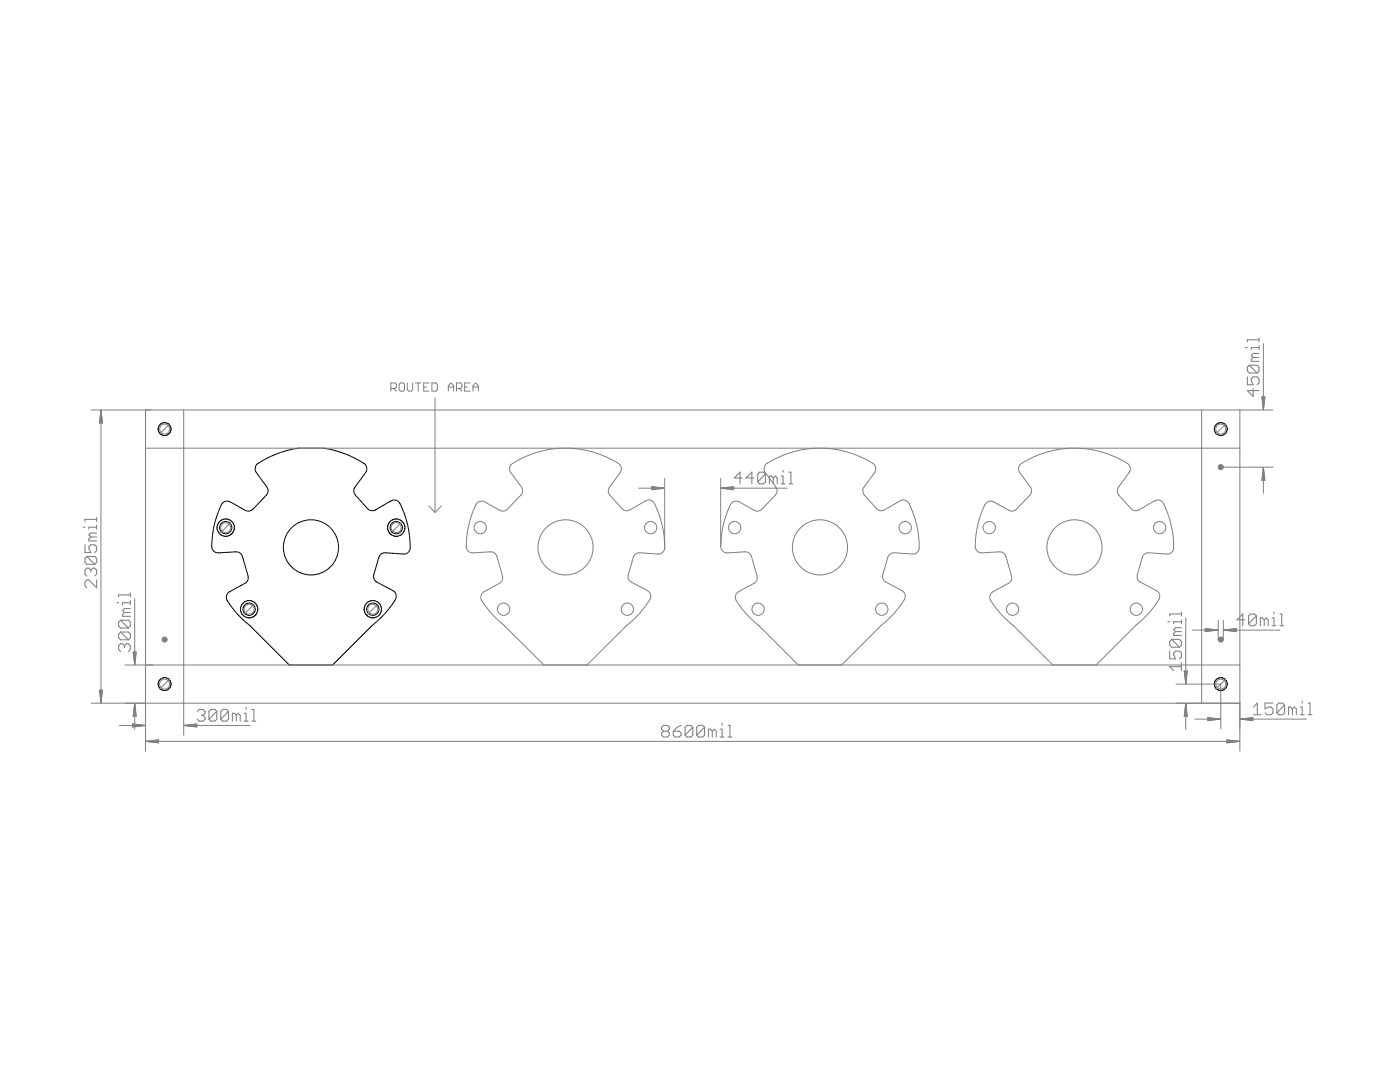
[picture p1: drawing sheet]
<svg xmlns="http://www.w3.org/2000/svg" width="279mm" height="216mm" viewBox="0 0 279 216" stroke-linecap="round" stroke-linejoin="round" font-family="sans-serif">
<circle cx="45" cy="105.3" r="1.71" fill="none" stroke="#000" stroke-width=".2"/>
<circle cx="45" cy="105.3" r="1.71" fill="#fff" stroke="#000" stroke-width=".2"/>
<circle cx="49.7" cy="121.6" r="1.71" fill="none" stroke="#000" stroke-width=".2"/>
<circle cx="49.7" cy="121.6" r="1.71" fill="#fff" stroke="#000" stroke-width=".2"/>
<circle cx="74.4" cy="121.6" r="1.71" fill="none" stroke="#000" stroke-width=".2"/>
<circle cx="74.4" cy="121.6" r="1.71" fill="#fff" stroke="#000" stroke-width=".2"/>
<circle cx="79.1" cy="105.3" r="1.71" fill="none" stroke="#000" stroke-width=".2"/>
<circle cx="79.1" cy="105.3" r="1.71" fill="#fff" stroke="#000" stroke-width=".2"/>
<g fill="none" stroke="#000" stroke-width=".2">
<path d="M51.3 92.6a19.7 19.7 0 0 1 8.2-3.2h5.1a18.2 18.2 0 0 1 8.4 3.5l.2 .6-.1 .5-2.4 3.5v.8l.2 .5 2.5 2.7 .7 .4 .8-.2 3.2-1.8 .8-.1a1.17 1.17 0 0 1 .9 .7 19 19 0 0 1 2 9.1l-.2 .5a1.16 1.16 0 0 1-1.1 .5l-3.6-.3-.8 .2-.5 .7-1 3.5v.6l.4 .7 3.4 1.9 .5 .3 .2 .6a2.36 2.36 0 0 1-.8 1.8l-2.2 2.6-1.9 1.7-7.8 7.8h-8.7l-7.8-7.8a16.6 16.6 0 0 1-4.7-5.6l.1-.6 .3-.5 3.5-2 .4-.7v-.6l-1.1-3.9-.5-.7-.8-.2-3.8 .2-.8-.4a2.32 2.32 0 0 1-.2-2.1 18.3 18.3 0 0 1 2-7.3l.5-.4 .9-.1 3.2 1.8 .8 .2 .8-.4 2.6-2.8 .4-.8-.1-.6-2.4-3.4-.1-.5z"/>
<circle cx="45" cy="105.3" r="1.23"/>
<circle cx="62.1" cy="109.2" r="5.5"/>
<circle cx="79.1" cy="105.3" r="1.23"/>
<circle cx="49.7" cy="121.6" r="1.23"/>
<circle cx="74.4" cy="121.6" r="1.23"/>
<circle cx="243.6" cy="136.5" r="1.27"/>
</g>
<circle cx="243.6" cy="136.5" r="1.27" fill="#fff" stroke="#000" stroke-width=".2"/>
<circle cx="32.9" cy="136.5" r="1.27" fill="none" stroke="#000" stroke-width=".2"/>
<circle cx="32.9" cy="136.5" r="1.27" fill="#fff" stroke="#000" stroke-width=".2"/>
<circle cx="32.9" cy="85.6" r="1.27" fill="none" stroke="#000" stroke-width=".2"/>
<circle cx="32.9" cy="85.6" r="1.27" fill="#fff" stroke="#000" stroke-width=".2"/>
<circle cx="243.6" cy="85.6" r="1.27" fill="none" stroke="#000" stroke-width=".2"/>
<circle cx="243.6" cy="85.6" r="1.27" fill="#fff" stroke="#000" stroke-width=".2"/>
<g fill="none" stroke="#808080" stroke-width=".2">
<path d="M78 77.5h.8l.3-.3v-.5l-.3-.3h-.8v1.6M78.5 77.5l.6 .5M79.9 76.4h.6l.2 .3v1.1l-.2 .2h-.6l-.2-.2v-1.1zM81.3 76.4v1.4l.3 .2h.5l.3-.2v-1.4M82.9 76.4h1.1M83.5 76.4v1.6M84.6 77.2h.5M85.6 76.4h-1v1.6h1M86.2 76.4h.8l.3 .3v1.1l-.3 .2h-.8zM86.8 79.4v22.8M89.5 77.2h1.1M89.5 78v-1l.5-.6 .6 .6v1"/>
<path d="M91.1 77.5h.8l.3-.3v-.5l-.3-.3h-.8v1.6M91.7 77.5l.5 .5M92.7 77.2h.6M93.8 76.4h-1.1v1.6h1.1M94.4 77.2h1.1M94.4 78v-1l.5-.6 .6 .6v1M251.8 79.2h.7l-.4 2.5zM251.9 79.2l.2 2.5M252 79.2l.1 2.5M252.1 68.6v13.1M252.3 79.2l-.2 2.5M252.4 79.2l-.3 2.5"/>
<path d="M18.2 81.8h235.9M20.2 81.9v58.4M20.2 81.9l.3 2.5h-.7zM20.2 81.9l-.2 2.5M20.2 81.9l.1 2.5M20.2 81.9l-.3 2.5M20.2 81.9l.2 2.5M29 89.4h218.4M29 81.8v68.1M33.9 84.6l-2.1 2M36.7 81.8v64.9M127.5 97.4h5.1"/>
<path d="M130.1 97.1l2.5 .3-2.5 .3zM130.1 97.3l2.5 .1M130.1 97.2l2.5 .2M132.6 97.4l-2.5 .1M132.6 97.4l-2.5 .3M132.7 95.5v13.8M143.8 95.5v13.5M143.9 97.4h13.2M143.9 97.4l2.5-.3v.6zM143.9 97.4l2.5 .1M143.9 97.4l2.5 .3M146.4 97.3l-2.5 .1"/>
<path d="M146.4 97.2l-2.5 .2M239.8 81.8v58.5M243.6 93.2h10.5M244.6 84.6l-2 2M247.4 81.8v68.1M252.1 93.3v5.1M252.1 93.3l.4 2.5h-.7zM252.1 93.3l-.1 2.5M252.1 93.3l.2 2.5M252.1 93.3l-.2 2.5M252.1 93.3l.3 2.5M26.9 119.4v13.2"/>
<path d="M46.1 104.3l-2.1 2M80.1 104.3l-2 2M85.6 101l1.2 1.2M88.1 101l-1.3 1.2M132.7 109.3a17.2 17.2 0 0 0-2.5-9.3l-.8-.2-.6 .1-3.3 2-.9-.1-.5-.3-2.4-2.7-.3-.8 .2-.8 2.3-3.2 .1-.8a2.36 2.36 0 0 0-1.7-1.4 19.7 19.7 0 0 0-20.2 .8l-.4 .6 .1 .8 2.4 3.4v.9l-.3 .5-2.6 2.8-.8 .4-.8-.2-3-1.7-.8-.1a1.17 1.17 0 0 0-.9 .7 19.4 19.4 0 0 0-1.9 8.6l.5 .8 .5 .2 4-.2 .6 .2 .5 .7 1.1 3.9-.1 .9-.5 .6-3.3 1.8-.4 .8a2.02 2.02 0 0 0 .8 1.8l2.1 2.5 1.7 1.5 7.9 7.9M132.7 109.3l-.3 .8-.8 .5-4.2-.3-.5 .2-.5 .7-1 3.5v.8l.4 .5 3.7 2 .4 .8a2.14 2.14 0 0 1-.8 1.8l-2.3 2.6-1.7 1.6-7.9 7.9M143.8 109a18.8 18.8 0 0 1 2.1-8.5l.5-.4 .9-.1 3.2 1.8 .8 .2 .8-.4 2.6-2.8 .4-.8-.1-.6-2.4-3.4-.1-.8a2.21 2.21 0 0 1 1.6-1.4 19.7 19.7 0 0 1 20.3 .8l.4 .9-.1 .5-2.4 3.5-.1 .8 .3 .5 2.4 2.7 .8 .4 .8-.2 3.4-1.9 .9 .1a2.25 2.25 0 0 1 1.1 1.6 18.4 18.4 0 0 1 1.5 8.1l-.2 .5-.8 .5-4.2-.3-.5 .2-.5 .7-1 3.5v.8l.6 .7 3.4 1.8 .5 .8a2.14 2.14 0 0 1-.8 1.8l-2.3 2.6-1.8 1.7-7.8 7.8M143.8 109l.2 .6 .6 .6 .6 .1 3.7-.2 .6 .2 .5 .7 1.1 3.9-.1 .9-.5 .6-3.3 1.8-.5 .8a2.23 2.23 0 0 0 .9 1.8l2.1 2.5 1.8 1.6 7.8 7.8M19.8 137.7h.7l-.3 2.6zM19.9 137.7l.3 2.6M20 137.7l.2 2.6M20.3 137.7l-.1 2.6"/>
<path d="M20.4 137.7l-.2 2.6M24.9 132.7h32.8M26.6 130.1h.6l-.3 2.5zM26.6 130.1l.3 2.5M26.8 130.1l.1 2.5M27 130.1l-.1 2.5M27.2 130.1l-.3 2.5M33.9 135.5l-2.1 2M50.7 120.5l-2 2.1M62.1 132.7h185.3M75.4 120.5l-2 2.1M210.1 132.7l-7.9-7.9a16.1 16.1 0 0 1-4.7-5.5l.1-.6 .4-.5 3.5-2 .4-.7v-.6l-1.2-3.9-.4-.7-.8-.2-3.8 .2-.8-.4a2.18 2.18 0 0 1-.2-2.1 16.4 16.4 0 0 1 2.2-7.6l.6-.2h.5l3.3 1.8 .8 .2 .7-.4 2.7-2.8 .3-.5v-.9l-2.4-3.4-.1-.8a2.36 2.36 0 0 1 1.6-1.4 19.7 19.7 0 0 1 20.3 .8l.3 .6v.8l-2.4 3.5-.1 .8 .3 .5 2.4 2.7 .8 .4 .8-.2 3.1-1.8 .6-.1 .6 .1a2.33 2.33 0 0 1 1.1 1.6 17.4 17.4 0 0 1 1.4 8.4l-.2 .2a1.16 1.16 0 0 1-1 .5l-3.6-.3-.8 .2-.5 .7-1 3.5v.8l.4 .5 3.6 2 .4 .8a2.14 2.14 0 0 1-.8 1.8l-2.2 2.6-1.7 1.6-7.9 7.9"/>
<path d="M234.7 136.5h8.9v8.9M236.3 133.9h.7l-.4 2.5zM236.4 133.9l.2 2.5M236.5 133.9l.1 2.5M236.6 123.3v13.1M236.8 133.9l-.2 2.5M237.9 125.7h5.2M240.5 125.4l2.6 .3-2.6 .3zM240.5 125.6l2.6 .1M240.5 125.5l2.6 .2M243.1 125.7l-2.6 .2M243.1 125.7l-2.6 .3"/>
<path d="M243.1 123.8v3.8M243.3 127.6h.6M243.6 127.3v.7M244.1 123.8v3.8M244.2 125.7h11.2M244.2 125.7l2.5-.3v.6zM244.2 125.7l2.5 .2M244.2 125.7l2.5 .3M244.6 135.5l-2 2M246.7 125.6l-2.5 .1M246.7 125.5l-2.5 .2M18.2 140.3h229.2"/>
<path d="M23.9 144.8h5.1M26.4 144.4l2.6 .4-2.6 .3zM26.4 144.6l2.6 .2M26.4 144.5l2.6 .3M26.9 140.4l.3 2.5h-.6zM26.9 140.4v5.1M26.9 140.4l-.1 2.5M26.9 140.4l.1 2.5M26.9 140.4l-.3 2.5M26.9 140.4l.3 2.5M29 144.8l-2.6 .1M29 144.8l-2.6 .2"/>
<path d="M29.1 147.9h218.3M29.1 147.9l2.5-.3v.7zM29.1 147.9l2.5 .2M29.1 147.9l2.5 .3M31.6 147.8l-2.5 .1M31.6 147.7l-2.5 .2M36.7 144.8h13.2M36.7 144.8l2.6-.4v.7zM36.7 144.8l2.6 .1M36.7 144.8l2.6 .2M39.3 144.6l-2.6 .2M39.3 144.5l-2.6 .3"/>
<path d="M236.6 140.4v5.1M236.6 140.4l.4 2.5h-.7zM236.6 140.4l-.1 2.5M236.6 140.4l.2 2.5M236.6 140.4l-.2 2.5M238.4 143.5h5.2M241 143.2l2.6 .3-2.6 .3zM241 143.4l2.6 .1M241 143.2l2.6 .3M243.6 143.5l-2.6 .1M243.6 143.5l-2.6 .2M244.8 147.6l2.6 .3-2.6 .4z"/>
<path d="M244.8 147.8l2.6 .1M244.8 147.7l2.6 .2M247.4 147.9l-2.6 .2M247.4 147.9l-2.6 .3M247.5 143.5h13.2M247.5 143.5l2.5-.3v.6zM247.5 143.5l2.5 .1M247.5 143.5l2.5 .2M250 143.4l-2.5 .1M250 143.2l-2.5 .3"/>
<circle cx="32.9" cy="85.6" r=".99"/>
<circle cx="243.6" cy="85.6" r=".99"/>
<circle cx="45" cy="105.3" r=".99"/>
<circle cx="79.1" cy="105.3" r=".99"/>
<circle cx="95.8" cy="105.3" r="1.23"/>
<circle cx="112.9" cy="109.2" r="5.5"/>
<circle cx="129.9" cy="105.3" r="1.23"/>
<circle cx="146.6" cy="105.3" r="1.23"/>
<circle cx="163.6" cy="109.2" r="5.5"/>
<circle cx="180.7" cy="105.3" r="1.23"/>
<circle cx="197.4" cy="105.3" r="1.23"/>
<circle cx="214.4" cy="109.2" r="5.5"/>
<circle cx="231.4" cy="105.3" r="1.23"/>
<circle cx="32.9" cy="136.5" r=".99"/>
<circle cx="49.7" cy="121.6" r=".99"/>
<circle cx="74.4" cy="121.6" r=".99"/>
<circle cx="100.5" cy="121.6" r="1.23"/>
<circle cx="125.2" cy="121.6" r="1.23"/>
<circle cx="151.3" cy="121.6" r="1.23"/>
<circle cx="176" cy="121.6" r="1.23"/>
<circle cx="202.1" cy="121.6" r="1.23"/>
<circle cx="226.8" cy="121.6" r="1.23"/>
<circle cx="243.6" cy="136.5" r=".99"/>
</g>
<g fill="#808080" stroke="#808080" stroke-width=".2">
<circle cx="243.6" cy="93.2" r=".51"/>
<circle cx="243.6" cy="127.6" r=".51"/>
<circle cx="32.9" cy="127.6" r=".51"/>
</g>
<g fill="none" stroke="#808080" stroke-width=".21">
<path d="M248.5 69.4h.4M248.9 75.2v1.6h1.2l-.4-.8v-.4l.4-.4h.8l.4 .4v.8l-.4 .4M249.3 72.9l-.4 .4v.7l.4 .4h1.6M249.3 72.9h1.6l.4 .4v.7l-.4 .4M249.3 72.9l1.6 1.5M250.1 77.6v1.5l-1.2-1.2h2.4M250.1 71.3l-.4 .4v.4h1.6M250.1 71.3h1.2M251.3 67.8h-2.4v.4M251.3 69.4h-1.6v.3M251.3 67.4v.8M251.3 69v.7"/>
<path d="M251.3 70.5h-1.2l-.4 .4 .4 .4M148.1 95.4h-1.6l1.2-1.2v2.3M150.4 95.4h-1.5l1.2-1.2v2.3M152.8 94.6l-.4-.4h-.8l-.4 .4v1.6M152.8 94.6v1.6l-.4 .3h-.8l-.4-.3M152.8 94.6l-1.6 1.6M154.3 95.4l-.4-.4h-.4v1.5M154.3 95.4v1.1M154.3 95.4l.4-.4 .4 .4v1.1M155.9 96.5h.8M155.9 95h.4v1.5M156.3 93.8v.4"/>
<path d="M157.4 94.2h.4v2.3M157.4 96.5h.8M16.6 105.2h.4M17 108.7v1.6h1.1l-.4-.8v-.4l.4-.4h.8l.4 .4v.8l-.4 .4M17.3 111h1.6l.4 .4v.8l-.4 .4M17.3 111l-.3 .4v.8l.3 .4h1.6M17.3 111l1.6 1.6M18.1 113.8l.4-.4h.4l.4 .4v.8l-.4 .3M18.1 113.8l-.4-.4h-.4l-.3 .4v.8l.3 .3M18.1 113.8v.4M18.1 107.1l-.4 .4v.4h1.6M18.1 107.1h1.2"/>
<path d="M19.3 103.3v.7M19.3 104.8v.8M19.3 115.7v1.6l-1.6-1.6h-.4l-.3 .4v.8l.3 .4M19.3 103.6h-2.3v.4M19.3 105.2h-1.6v.4M19.3 106.4h-1.2l-.4 .4 .4 .3M26 118.7h-2.3v.4M26 118.3v.8M26 119.9v.7M23.3 120.3h.4M24.1 123.8l-.4 .4v.7l.4 .4h1.5M24.1 126.1l-.4 .4v.8l.4 .4h1.5"/>
<path d="M24.1 123.8h1.5l.4 .4v.7l-.4 .4M24.1 126.1h1.5l.4 .4v.8l-.4 .4M24.1 126.1l1.5 1.6M24.1 123.8l1.5 1.5M24.8 128.8l-.3-.4h-.4l-.4 .4v.8l.4 .4M24.8 128.8l.5-.4h.3l.4 .4v.8l-.4 .4M24.8 128.8v.4M24.8 122.2l-.3 .4v.4h1.5M24.8 122.2h1.2M26 120.3h-1.5v.3M26 121.4h-1.2l-.3 .4 .3 .4M233.1 124.1h.3"/>
<path d="M233.4 129.9v1.6h1.2l-.4-.8v-.4l.4-.4h.8l.4 .4v.8l-.4 .4M233.8 127.6h1.6l.4 .4v.7l-.4 .4M233.8 127.6l-.4 .4v.7l.4 .4h1.6M233.8 127.6l1.6 1.5M234.6 126l-.4 .4v.4h1.6M234.6 126h1.2M235.8 133h-2.4l.8 .8M235.8 122.1v.8M235.8 123.7v.8M235.8 132.2v1.6M235.8 122.5h-2.4v.4M235.8 124.1h-1.6v.4"/>
<path d="M235.8 125.2h-1.2l-.4 .4 .4 .4M248.4 123.7h-1.6l1.2-1.2v2.4M250.7 122.9l-.3-.4h-.8l-.4 .4v1.6M250.7 122.9v1.6l-.3 .4h-.8l-.4-.4M250.7 122.9l-1.5 1.6M252.3 123.7l-.4-.4h-.4v1.6M252.3 123.7v1.2M252.3 123.7l.4-.4 .4 .4v1.2M253.9 124.9h.7M253.9 123.3h.4v1.6M254.3 122.1v.4M255.4 122.5h.4v2.4"/>
<path d="M255.4 124.9h.8M259.9 139.9v.4M39.4 141.9l.4-.3h.7l.4 .3v.4l-.4 .4M40.2 142.7h.3M40.5 142.7l.4 .4v.4l-.4 .4h-.7l-.4-.4M43.3 141.9l-.4-.3h-.8l-.4 .3v1.6M43.3 141.9v1.6l-.4 .4h-.8l-.4-.4M43.3 141.9l-1.6 1.6M45.6 141.9l-.4-.3h-.8l-.4 .3v1.6M45.6 141.9v1.6l-.4 .4h-.8l-.4-.4M45.6 141.9l-1.6 1.6M47.2 142.7l-.4-.4h-.4v1.6"/>
<path d="M47.2 142.7v1.2M47.2 142.7l.3-.4 .4 .4v1.2M48.7 143.9h.8M48.7 142.3h.4v1.6M49.1 141.2v.4M50.3 141.6h.4v2.3M50.3 143.9h.8M132.4 145.9l-.4-.4v-.4l.4-.4h.8l.4 .4v.4l-.4 .4M132.4 145.9l-.4 .4v.4l.4 .4h.8l.4-.4v-.4l-.4-.4M132.4 145.9h.8M134.4 145.9h1.1l.4 .4v.4l-.4 .4h-.8l-.3-.4zM135.9 144.7l-.8 .4-.7 .8"/>
<path d="M138.3 145.1l-.4-.4h-.8l-.4 .4v1.6M138.3 145.1v1.6l-.4 .4h-.8l-.4-.4M138.3 145.1l-1.6 1.6M140.6 145.1l-.4-.4h-.8l-.4 .4v1.6M140.6 145.1v1.6l-.4 .4h-.8l-.4-.4M140.6 145.1l-1.6 1.6M142.2 145.9l-.4-.4h-.4v1.6M142.2 145.9v1.2M142.2 145.9l.4-.4 .3 .4v1.2M143.7 147.1h.8M143.7 145.5h.4v1.6M144.1 144.3v.4"/>
<path d="M145.3 144.7h.4v2.4M145.3 147.1h.7M250.1 141.1l.8-.8v2.3M250.1 142.6h1.6M254 140.3h-1.5v1.2l.8-.4h.4l.3 .4v.7l-.3 .4h-.8l-.4-.4M256.4 140.7v1.5l-.4 .4h-.8l-.4-.4M256.4 140.7l-.4-.4h-.8l-.4 .4v1.5M256.4 140.7l-1.6 1.5M257.9 141.5l-.3-.4h-.4v1.5M257.9 141.5v1.1M257.9 141.5l.4-.4 .4 .4v1.1M259.5 142.6h.8"/>
<path d="M259.5 141.1h.4v1.5M261 142.6h.8M261 140.3h.5v2.3"/>
</g>
</svg>
